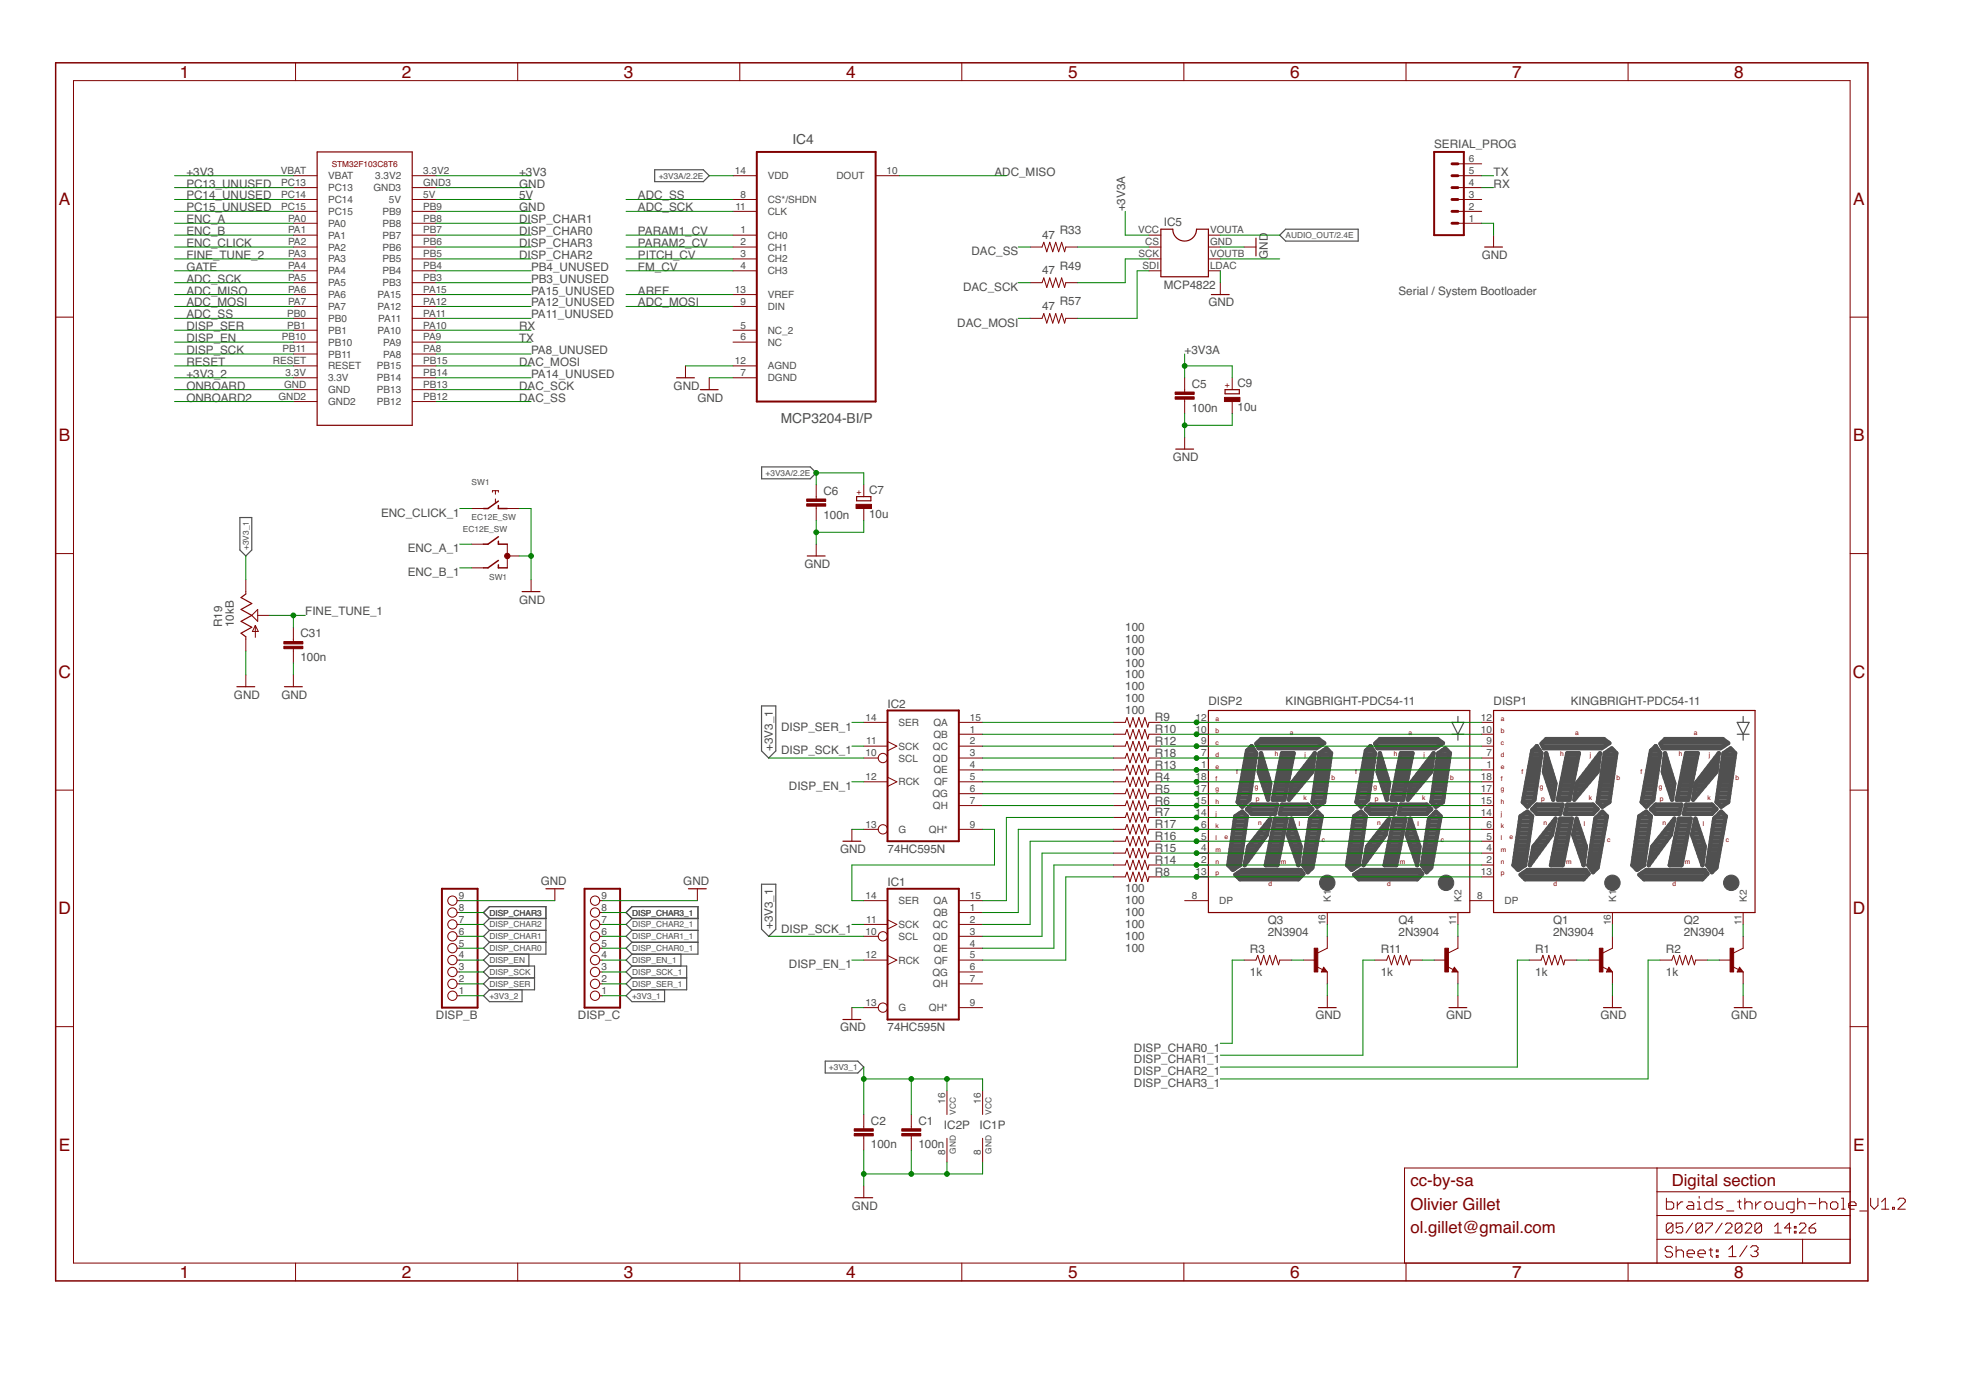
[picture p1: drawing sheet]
<svg xmlns="http://www.w3.org/2000/svg" width="420mm" height="297mm" viewBox="0 0 420 297" stroke-linecap="round" stroke-linejoin="round" font-family="sans-serif">
<defs><g id="words">
<g font-size="3.7" fill="#800000">
<text x="38.4" y="16.6">1</text>
<text x="85.9" y="16.6">2</text>
<text x="133.3" y="16.6">3</text>
<text x="180.8" y="16.6">4</text>
<text x="228.3" y="16.6">5</text>
<text x="275.7" y="16.6">6</text>
<text x="323.2" y="16.6">7</text>
<text x="370.6" y="16.6">8</text>
<text x="12.6" y="43.8">A</text>
<text x="396.1" y="43.8">A</text>
<text x="12.6" y="94.3">B</text>
<text x="396.1" y="94.3">B</text>
<text x="12.5" y="144.9">C</text>
<text x="396" y="144.9">C</text>
<text x="12.5" y="195.4">D</text>
<text x="396" y="195.4">D</text>
<text x="12.6" y="245.9">E</text>
<text x="396.1" y="245.9">E</text>
<text x="38.4" y="273.1">1</text>
<text x="85.9" y="273.1">2</text>
<text x="133.3" y="273.1">3</text>
<text x="180.8" y="273.1">4</text>
<text x="228.3" y="273.1">5</text>
<text x="275.7" y="273.1">6</text>
<text x="323.2" y="273.1">7</text>
<text x="370.6" y="273.1">8</text>
</g>
<g font-size="3.6" fill="#800000">
<text x="301.4" y="253.4">cc-by-sa</text>
<text x="357.3" y="253.4">Digital section</text>
<text x="301.4" y="258.5">Olivier Gillet</text>
<text x="301.4" y="263.6">ol.gillet@gmail.com</text>
</g>
<g font-size="2.9" fill="#505050">
<text x="169.4" y="30.7">IC4</text>
<text x="166.9" y="90.5">MCP3204-BI/P</text>
</g>
<g font-size="2.5" fill="#505050">
<text x="306.5" y="31.7">SERIAL_PROG</text>
<text x="39.8" y="37.6">+3V3</text>
<text x="39.8" y="40.1">PC13_UNUSED</text>
<text x="110.9" y="40.1">GND</text>
<text x="110.9" y="37.6">+3V3</text>
<text x="212.5" y="37.6">ADC_MISO</text>
<text x="319.2" y="40.1">RX</text>
<text x="319.2" y="37.6">TX</text>
<text x="39.8" y="47.7">ENC_A</text>
<text x="39.8" y="42.6">PC14_UNUSED</text>
<text x="39.8" y="45.2">PC15_UNUSED</text>
<text x="110.9" y="45.2">GND</text>
<text x="110.9" y="47.7">DISP_CHAR1</text>
<text x="110.9" y="42.6">5V</text>
<text x="136.3" y="42.6">ADC_SS</text>
<text x="136.3" y="45.2">ADC_SCK</text>
<text x="240.5" y="45.2" transform="rotate(-90 240.5 45.2)">+3V3A</text>
<text x="39.8" y="52.8">ENC_CLICK</text>
<text x="39.8" y="50.3">ENC_B</text>
<text x="110.9" y="52.8">DISP_CHAR3</text>
<text x="110.9" y="50.3">DISP_CHAR0</text>
<text x="136.3" y="50.3">PARAM1_CV</text>
<text x="136.3" y="52.8">PARAM2_CV</text>
<text x="222.7" y="51">47</text>
<text x="226.5" y="50">R33</text>
<text x="248.7" y="48.3">IC5</text>
<text x="39.8" y="57.9">GATE</text>
<text x="39.8" y="55.3">FINE_TUNE_2</text>
<text x="110.9" y="55.3">DISP_CHAR2</text>
<text x="113.5" y="57.9">PB4_UNUSED</text>
<text x="136.3" y="57.9">FM_CV</text>
<text x="136.3" y="55.3">PITCH_CV</text>
<text x="207.6" y="54.6">DAC_SS</text>
<text x="222.7" y="58.6">47</text>
<text x="226.5" y="57.6">R49</text>
<text x="270.9" y="55.3" transform="rotate(-90 270.9 55.3)">GND</text>
<text x="316.7" y="55.3">GND</text>
<text x="39.8" y="60.4">ADC_SCK</text>
<text x="39.8" y="62.9">ADC_MISO</text>
<text x="39.8" y="65.5">ADC_MOSI</text>
<text x="113.5" y="60.4">PB3_UNUSED</text>
<text x="113.5" y="62.9">PA15_UNUSED</text>
<text x="113.5" y="65.5">PA12_UNUSED</text>
<text x="136.3" y="65.5">ADC_MOSI</text>
<text x="136.3" y="62.9">AREF</text>
<text x="205.8" y="62.2">DAC_SCK</text>
<text x="226.5" y="65.3">R57</text>
<text x="248.7" y="61.7">MCP4822</text>
<text x="258.2" y="65.5">GND</text>
<text x="298.9" y="62.9">Serial / System Bootloader</text>
<text x="39.8" y="68">ADC_SS</text>
<text x="39.8" y="70.6">DISP_SER</text>
<text x="110.9" y="70.6">RX</text>
<text x="113.5" y="68">PA11_UNUSED</text>
<text x="204.6" y="69.8">DAC_MOSI</text>
<text x="222.7" y="66.3">47</text>
<text x="39.8" y="75.6">DISP_SCK</text>
<text x="39.8" y="73.1">DISP_EN</text>
<text x="110.9" y="73.1">TX</text>
<text x="113.5" y="75.6">PA8_UNUSED</text>
<text x="253.2" y="75.6">+3V3A</text>
<text x="39.8" y="78.2">RESET</text>
<text x="39.8" y="83.3">ONBOARD</text>
<text x="39.8" y="80.7">+3V3_2</text>
<text x="110.9" y="78.2">DAC_MOSI</text>
<text x="110.9" y="83.3">DAC_SCK</text>
<text x="113.5" y="80.7">PA14_UNUSED</text>
<text x="144" y="83.3">GND</text>
<text x="254.7" y="82.9">C5</text>
<text x="264.5" y="82.8">C9</text>
<text x="39.8" y="85.8">ONBOARD2</text>
<text x="110.9" y="85.8">DAC_SS</text>
<text x="149" y="85.8">GND</text>
<text x="254.7" y="88">100n</text>
<text x="264.5" y="87.9">10u</text>
<text x="250.6" y="98.5">GND</text>
<text x="176" y="105.7">C6</text>
<text x="185.7" y="105.6">C7</text>
<text x="81.4" y="110.4">ENC_CLICK_1</text>
<text x="176" y="110.8">100n</text>
<text x="185.7" y="110.7">10u</text>
<text x="87.1" y="118.1">ENC_A_1</text>
<text x="87.1" y="123.1">ENC_B_1</text>
<text x="171.9" y="121.4">GND</text>
<text x="65.2" y="131.5">FINE_TUNE_1</text>
<text x="110.9" y="129">GND</text>
<text x="47.5" y="134.1" transform="rotate(-90 47.5 134.1)">R19</text>
<text x="50" y="134.1" transform="rotate(-90 50 134.1)">10kB</text>
<text x="64.2" y="136.2">C31</text>
<text x="240.5" y="137.4">100</text>
<text x="240.5" y="134.8">100</text>
<text x="64.2" y="141.3">100n</text>
<text x="240.5" y="139.9">100</text>
<text x="240.5" y="142.4">100</text>
<text x="50" y="149.3">GND</text>
<text x="60.2" y="149.3">GND</text>
<text x="240.5" y="147.5">100</text>
<text x="240.5" y="145">100</text>
<text x="189.7" y="151.2">IC2</text>
<text x="240.5" y="152.6">100</text>
<text x="240.5" y="150.1">100</text>
<text x="246.8" y="154.1">R9</text>
<text x="258.2" y="150.6">DISP2</text>
<text x="274.8" y="150.6">KINGBRIGHT-PDC54-11</text>
<text x="319.2" y="150.6">DISP1</text>
<text x="335.7" y="150.6">KINGBRIGHT-PDC54-11</text>
<text x="165.2" y="160.5" transform="rotate(-90 165.2 160.5)">+3V3_1</text>
<text x="166.9" y="156.2">DISP_SER_1</text>
<text x="166.9" y="161.2">DISP_SCK_1</text>
<text x="246.8" y="156.7">R10</text>
<text x="246.8" y="159.2">R12</text>
<text x="246.8" y="161.8">R18</text>
<text x="246.8" y="164.3">R13</text>
<text x="246.8" y="166.8">R4</text>
<text x="168.6" y="168.8">DISP_EN_1</text>
<text x="246.8" y="169.4">R5</text>
<text x="246.8" y="171.9">R6</text>
<text x="246.8" y="174.5">R7</text>
<text x="246.8" y="177">R17</text>
<text x="246.8" y="179.5">R16</text>
<text x="179.5" y="182.3">GND</text>
<text x="189.7" y="182.3">74HC595N</text>
<text x="246.8" y="182.1">R15</text>
<text x="246.8" y="184.6">R14</text>
<text x="115.6" y="189.2">GND</text>
<text x="146" y="189.2">GND</text>
<text x="189.7" y="189.3">IC1</text>
<text x="240.5" y="190.7">100</text>
<text x="246.8" y="187.2">R8</text>
<text x="240.5" y="195.8">100</text>
<text x="240.5" y="193.2">100</text>
<text x="270.9" y="197.5">Q3</text>
<text x="298.9" y="197.5">Q4</text>
<text x="331.9" y="197.5">Q1</text>
<text x="359.8" y="197.5">Q2</text>
<text x="165.2" y="198.6" transform="rotate(-90 165.2 198.6)">+3V3_1</text>
<text x="166.9" y="199.3">DISP_SCK_1</text>
<text x="240.5" y="203.4">100</text>
<text x="240.5" y="200.8">100</text>
<text x="240.5" y="198.3">100</text>
<text x="267.1" y="203.7">R3</text>
<text x="270.9" y="200.1">2N3904</text>
<text x="295.1" y="203.7">R11</text>
<text x="298.9" y="200.1">2N3904</text>
<text x="328.1" y="203.7">R1</text>
<text x="331.9" y="200.1">2N3904</text>
<text x="356" y="203.7">R2</text>
<text x="359.8" y="200.1">2N3904</text>
<text x="168.6" y="206.9">DISP_EN_1</text>
<text x="267.1" y="208.5">1k</text>
<text x="295.1" y="208.5">1k</text>
<text x="328.1" y="208.5">1k</text>
<text x="356" y="208.5">1k</text>
<text x="93.2" y="217.7">DISP_B</text>
<text x="123.5" y="217.7">DISP_C</text>
<text x="179.5" y="220.4">GND</text>
<text x="189.7" y="220.4">74HC595N</text>
<text x="281.1" y="217.9">GND</text>
<text x="309" y="217.9">GND</text>
<text x="342.1" y="217.9">GND</text>
<text x="370" y="217.9">GND</text>
<text x="242.3" y="224.7">DISP_CHAR0_1</text>
<text x="242.3" y="227.3">DISP_CHAR1_1</text>
<text x="242.3" y="229.8">DISP_CHAR2_1</text>
<text x="242.3" y="232.3">DISP_CHAR3_1</text>
<text x="186.1" y="245.4">100n</text>
<text x="186.1" y="240.3">C2</text>
<text x="196.3" y="245.4">100n</text>
<text x="196.3" y="240.3">C1</text>
<text x="201.7" y="241.4">IC2P</text>
<text x="209.4" y="241.4">IC1P</text>
<text x="182.1" y="258.5">GND</text>
</g>
<g font-size="2.1" fill="#505050">
<text x="313.9" y="34.7">6</text>
<text x="60" y="37.2">VBAT</text>
<text x="60.1" y="39.7">PC13</text>
<text x="70.1" y="38.3">VBAT</text>
<text x="70.1" y="40.9">PC13</text>
<text x="79.8" y="40.9">GND3</text>
<text x="80.2" y="38.3">3.3V2</text>
<text x="90.4" y="39.7">GND3</text>
<text x="90.4" y="37.2">3.3V2</text>
<text x="157" y="37.2">14</text>
<text x="164.1" y="38.3">VDD</text>
<text x="178.7" y="38.3">DOUT</text>
<text x="189.5" y="37.2">10</text>
<text x="313.9" y="39.7">4</text>
<text x="313.9" y="37.2">5</text>
<text x="60.1" y="42.3">PC14</text>
<text x="60.1" y="44.8">PC15</text>
<text x="61.6" y="47.4">PA0</text>
<text x="70.1" y="43.4">PC14</text>
<text x="70.1" y="45.9">PC15</text>
<text x="81.7" y="45.9">PB9</text>
<text x="83.1" y="43.4">5V</text>
<text x="90.4" y="42.3">5V</text>
<text x="90.4" y="44.8">PB9</text>
<text x="90.4" y="47.4">PB8</text>
<text x="157.2" y="44.8">11</text>
<text x="158.2" y="42.3">8</text>
<text x="164.1" y="43.4">CS*/SHDN</text>
<text x="164.1" y="45.9">CLK</text>
<text x="313.9" y="47.4">1</text>
<text x="313.9" y="44.8">2</text>
<text x="313.9" y="42.3">3</text>
<text x="61.6" y="49.9">PA1</text>
<text x="61.6" y="52.4">PA2</text>
<text x="70.1" y="48.5">PA0</text>
<text x="70.1" y="51">PA1</text>
<text x="70.1" y="53.6">PA2</text>
<text x="81.7" y="48.5">PB8</text>
<text x="81.7" y="51">PB7</text>
<text x="81.7" y="53.6">PB6</text>
<text x="90.4" y="49.9">PB7</text>
<text x="90.4" y="52.4">PB6</text>
<text x="158.2" y="49.9">1</text>
<text x="158.2" y="52.4">2</text>
<text x="164.1" y="51">CH0</text>
<text x="164.1" y="53.6">CH1</text>
<text x="243.2" y="49.9">VCC</text>
<text x="244.8" y="52.4">CS</text>
<text x="258.6" y="52.4">GND</text>
<text x="258.6" y="49.9">VOUTA</text>
<text x="61.6" y="55">PA3</text>
<text x="61.6" y="57.5">PA4</text>
<text x="70.1" y="56.1">PA3</text>
<text x="70.1" y="58.6">PA4</text>
<text x="81.7" y="58.6">PB4</text>
<text x="81.7" y="56.1">PB5</text>
<text x="90.4" y="57.5">PB4</text>
<text x="90.4" y="55">PB5</text>
<text x="158.2" y="55">3</text>
<text x="158.2" y="57.5">4</text>
<text x="164.1" y="56.1">CH2</text>
<text x="164.1" y="58.6">CH3</text>
<text x="243.3" y="55">SCK</text>
<text x="244.2" y="57.5">SDI</text>
<text x="258.6" y="57.5">LDAC</text>
<text x="258.6" y="55">VOUTB</text>
<text x="61.6" y="60.1">PA5</text>
<text x="61.6" y="62.6">PA6</text>
<text x="61.6" y="65.1">PA7</text>
<text x="70.1" y="61.2">PA5</text>
<text x="70.1" y="63.7">PA6</text>
<text x="80.7" y="63.7">PA15</text>
<text x="81.7" y="61.2">PB3</text>
<text x="90.4" y="60.1">PB3</text>
<text x="90.4" y="62.6">PA15</text>
<text x="90.4" y="65.1">PA12</text>
<text x="157" y="62.6">13</text>
<text x="158.2" y="65.1">9</text>
<text x="164.1" y="63.7">VREF</text>
<text x="61.4" y="67.7">PB0</text>
<text x="61.4" y="70.2">PB1</text>
<text x="70.1" y="66.3">PA7</text>
<text x="70.1" y="68.8">PB0</text>
<text x="70.1" y="71.3">PB1</text>
<text x="80.7" y="66.3">PA12</text>
<text x="80.7" y="71.3">PA10</text>
<text x="80.8" y="68.8">PA11</text>
<text x="90.4" y="67.7">PA11</text>
<text x="90.4" y="70.2">PA10</text>
<text x="158.2" y="70.2">5</text>
<text x="164.1" y="66.3">DIN</text>
<text x="164.1" y="71.3">NC_2</text>
<text x="58.3" y="77.8">RESET</text>
<text x="60.2" y="72.8">PB10</text>
<text x="60.4" y="75.3">PB11</text>
<text x="70.1" y="73.9">PB10</text>
<text x="70.1" y="76.4">PB11</text>
<text x="81.9" y="73.9">PA9</text>
<text x="81.9" y="76.4">PA8</text>
<text x="90.4" y="72.8">PA9</text>
<text x="90.4" y="75.3">PA8</text>
<text x="90.4" y="77.8">PB15</text>
<text x="157" y="77.8">12</text>
<text x="158.2" y="72.8">6</text>
<text x="164.1" y="73.9">NC</text>
<text x="60.7" y="82.9">GND</text>
<text x="61" y="80.4">3.3V</text>
<text x="70.1" y="78.9">RESET</text>
<text x="70.1" y="81.5">3.3V</text>
<text x="80.5" y="78.9">PB15</text>
<text x="80.5" y="81.5">PB14</text>
<text x="90.4" y="80.4">PB14</text>
<text x="90.4" y="82.9">PB13</text>
<text x="158.2" y="80.4">7</text>
<text x="164.1" y="78.9">AGND</text>
<text x="164.1" y="81.5">DGND</text>
<text x="59.5" y="85.4">GND2</text>
<text x="70.1" y="84">GND</text>
<text x="70.1" y="86.6">GND2</text>
<text x="80.5" y="84">PB13</text>
<text x="80.5" y="86.6">PB12</text>
<text x="90.4" y="85.4">PB12</text>
<text x="185" y="154">14</text>
<text x="192" y="155.1">SER</text>
<text x="199.5" y="155.1">QA</text>
<text x="207.3" y="154">15</text>
<text x="255.5" y="154">12</text>
<text x="316.5" y="154">12</text>
<text x="185" y="161.6">10</text>
<text x="185.1" y="159.1">11</text>
<text x="192" y="160.2">SCK</text>
<text x="199.4" y="160.2">QC</text>
<text x="199.5" y="157.7">QB</text>
<text x="207.3" y="156.6">1</text>
<text x="207.3" y="159.1">2</text>
<text x="207.3" y="161.6">3</text>
<text x="255.5" y="156.6">10</text>
<text x="256.7" y="159.1">9</text>
<text x="256.7" y="161.6">7</text>
<text x="316.5" y="156.6">10</text>
<text x="317.7" y="159.1">9</text>
<text x="317.7" y="161.6">7</text>
<text x="185" y="166.7">12</text>
<text x="192" y="162.8">SCL</text>
<text x="192" y="167.8">RCK</text>
<text x="199.4" y="162.8">QD</text>
<text x="199.5" y="165.3">QE</text>
<text x="199.6" y="167.8">QF</text>
<text x="207.3" y="164.2">4</text>
<text x="207.3" y="166.7">5</text>
<text x="255.5" y="166.7">18</text>
<text x="256.7" y="164.2">1</text>
<text x="316.5" y="166.7">18</text>
<text x="317.7" y="164.2">1</text>
<text x="199.3" y="170.4">QG</text>
<text x="199.4" y="172.9">QH</text>
<text x="207.3" y="169.3">6</text>
<text x="207.3" y="171.8">7</text>
<text x="255.5" y="169.3">17</text>
<text x="255.5" y="171.8">15</text>
<text x="316.5" y="169.3">17</text>
<text x="316.5" y="171.8">15</text>
<text x="185" y="176.9">13</text>
<text x="192" y="178">G</text>
<text x="198.5" y="178">QH*</text>
<text x="207.3" y="176.9">9</text>
<text x="255.5" y="174.3">14</text>
<text x="256.7" y="176.9">6</text>
<text x="256.7" y="179.4">5</text>
<text x="316.5" y="174.3">14</text>
<text x="317.7" y="176.9">6</text>
<text x="317.7" y="179.4">5</text>
<text x="256.7" y="182">4</text>
<text x="256.7" y="184.5">2</text>
<text x="317.7" y="182">4</text>
<text x="317.7" y="184.5">2</text>
<text x="255.5" y="187">13</text>
<text x="316.5" y="187">13</text>
<text x="98" y="197.2">7</text>
<text x="98" y="194.6">8</text>
<text x="98" y="192.1">9</text>
<text x="128.5" y="197.2">7</text>
<text x="128.5" y="194.6">8</text>
<text x="128.5" y="192.1">9</text>
<text x="185" y="192.1">14</text>
<text x="185.1" y="197.2">11</text>
<text x="192" y="193.2">SER</text>
<text x="199.5" y="195.8">QB</text>
<text x="199.5" y="193.2">QA</text>
<text x="207.3" y="194.6">1</text>
<text x="207.3" y="197.2">2</text>
<text x="207.3" y="192.1">15</text>
<text x="254.7" y="192.1">8</text>
<text x="260.6" y="193.2">DP</text>
<text x="283.3" y="197.7" transform="rotate(-90 283.3 197.7)">16</text>
<text x="284.4" y="192.7" transform="rotate(-90 284.4 192.7)">K1</text>
<text x="311.2" y="197.6" transform="rotate(-90 311.2 197.6)">11</text>
<text x="312.3" y="192.7" transform="rotate(-90 312.3 192.7)">K2</text>
<text x="315.7" y="192.1">8</text>
<text x="321.5" y="193.2">DP</text>
<text x="344.2" y="197.7" transform="rotate(-90 344.2 197.7)">16</text>
<text x="345.4" y="192.7" transform="rotate(-90 345.4 192.7)">K1</text>
<text x="372.2" y="197.6" transform="rotate(-90 372.2 197.6)">11</text>
<text x="373.3" y="192.7" transform="rotate(-90 373.3 192.7)">K2</text>
<text x="98" y="202.3">5</text>
<text x="98" y="199.7">6</text>
<text x="128.5" y="202.3">5</text>
<text x="128.5" y="199.7">6</text>
<text x="185" y="199.7">10</text>
<text x="192" y="200.8">SCL</text>
<text x="192" y="198.3">SCK</text>
<text x="199.4" y="198.3">QC</text>
<text x="199.4" y="200.8">QD</text>
<text x="199.5" y="203.4">QE</text>
<text x="207.3" y="199.7">3</text>
<text x="207.3" y="202.3">4</text>
<text x="98" y="209.9">2</text>
<text x="98" y="207.3">3</text>
<text x="98" y="204.8">4</text>
<text x="128.5" y="209.9">2</text>
<text x="128.5" y="207.3">3</text>
<text x="128.5" y="204.8">4</text>
<text x="185" y="204.8">12</text>
<text x="192" y="205.9">RCK</text>
<text x="199.3" y="208.5">QG</text>
<text x="199.6" y="205.9">QF</text>
<text x="207.3" y="204.8">5</text>
<text x="207.3" y="207.3">6</text>
<text x="207.3" y="209.9">7</text>
<text x="98" y="212.4">1</text>
<text x="128.5" y="212.4">1</text>
<text x="185" y="215">13</text>
<text x="199.4" y="211">QH</text>
<text x="207.3" y="215">9</text>
<text x="192" y="216.1">G</text>
<text x="198.5" y="216.1">QH*</text>
<text x="202" y="235.8" transform="rotate(-90 202 235.8)">16</text>
<text x="209.6" y="235.8" transform="rotate(-90 209.6 235.8)">16</text>
<text x="202" y="246.8" transform="rotate(-90 202 246.8)">8</text>
<text x="209.6" y="246.8" transform="rotate(-90 209.6 246.8)">8</text>
</g>
<g font-size="1.8" fill="#800000">
<text x="70.9" y="35.6">STM32F103C8T6</text>
<text x="262.7" y="82.9" transform="rotate(-90 262.7 82.9)">+</text>
<text x="184" y="105.7" transform="rotate(-90 184 105.7)">+</text>
</g>
<g font-size="1.8" fill="#505050">
<text x="140.8" y="38.2">+3V3A/2.2E</text>
<text x="274.8" y="50.9">AUDIO_OUT/2.4E</text>
<text x="163.6" y="101.7">+3V3A/2.2E</text>
<text x="100.8" y="103.6">SW1</text>
<text x="98.9" y="113.7">EC12E_SW</text>
<text x="100.8" y="111.2">EC12E_SW</text>
<text x="53.2" y="117.5" transform="rotate(-90 53.2 117.5)">+3V3_1</text>
<text x="104.6" y="123.9">SW1</text>
<text x="104.6" y="195.6">DISP_CHAR3</text>
<text x="135.1" y="195.6">DISP_CHAR3_1</text>
<text x="104.6" y="198.2">DISP_CHAR2</text>
<text x="104.6" y="200.7">DISP_CHAR1</text>
<text x="104.6" y="203.3">DISP_CHAR0</text>
<text x="135.1" y="203.3">DISP_CHAR0_1</text>
<text x="135.1" y="200.7">DISP_CHAR1_1</text>
<text x="135.1" y="198.2">DISP_CHAR2_1</text>
<text x="104.6" y="208.3">DISP_SCK</text>
<text x="104.6" y="205.8">DISP_EN</text>
<text x="135.1" y="208.3">DISP_SCK_1</text>
<text x="135.1" y="205.8">DISP_EN_1</text>
<text x="104.6" y="210.9">DISP_SER</text>
<text x="104.6" y="213.4">+3V3_2</text>
<text x="135.1" y="213.4">+3V3_1</text>
<text x="135.1" y="210.9">DISP_SER_1</text>
<text x="177.1" y="228.7">+3V3_1</text>
<text x="204.3" y="238.2" transform="rotate(-90 204.3 238.2)">VCC</text>
<text x="211.9" y="238.2" transform="rotate(-90 211.9 238.2)">VCC</text>
<text x="204.3" y="246.6" transform="rotate(-90 204.3 246.6)">GND</text>
<text x="211.9" y="246.6" transform="rotate(-90 211.9 246.6)">GND</text>
</g>
<g font-size="1.4" fill="#800000">
<text x="259.8" y="154.1">a</text>
<text x="320.7" y="154.1">a</text>
<text x="259.8" y="156.7">b</text>
<text x="259.8" y="159.2">c</text>
<text x="259.8" y="161.7">d</text>
<text x="272.5" y="161.5">h</text>
<text x="275.6" y="157.2">a</text>
<text x="278.8" y="161.7">j</text>
<text x="297.9" y="161.5">h</text>
<text x="301" y="157.2">a</text>
<text x="304.2" y="161.7">j</text>
<text x="320.7" y="156.7">b</text>
<text x="320.7" y="159.2">c</text>
<text x="320.7" y="161.7">d</text>
<text x="333.4" y="161.5">h</text>
<text x="336.6" y="157.2">a</text>
<text x="339.8" y="161.7">j</text>
<text x="358.8" y="161.5">h</text>
<text x="362" y="157.2">a</text>
<text x="365.2" y="161.7">j</text>
<text x="259.8" y="164.3">e</text>
<text x="259.8" y="166.8">f</text>
<text x="264.2" y="165.4">f</text>
<text x="284.5" y="166.7">b</text>
<text x="289.6" y="165.4">f</text>
<text x="309.9" y="166.7">b</text>
<text x="320.7" y="164.3">e</text>
<text x="320.7" y="166.8">f</text>
<text x="325.2" y="165.4">f</text>
<text x="345.5" y="166.7">b</text>
<text x="350.6" y="165.4">f</text>
<text x="370.9" y="166.7">b</text>
<text x="259.8" y="169.1">g</text>
<text x="259.8" y="171.9">h</text>
<text x="268.2" y="168.6">g</text>
<text x="268.4" y="171.1">p</text>
<text x="278.6" y="170.9">k</text>
<text x="293.6" y="168.6">g</text>
<text x="293.8" y="171.1">p</text>
<text x="304" y="170.9">k</text>
<text x="320.7" y="169.1">g</text>
<text x="320.7" y="171.9">h</text>
<text x="329.1" y="168.6">g</text>
<text x="329.4" y="171.1">p</text>
<text x="339.5" y="170.9">k</text>
<text x="354.5" y="168.6">g</text>
<text x="354.8" y="171.1">p</text>
<text x="364.9" y="170.9">k</text>
<text x="259.8" y="177">k</text>
<text x="259.8" y="174.4">j</text>
<text x="259.8" y="179.5">l</text>
<text x="261.7" y="179.3">e</text>
<text x="268.9" y="176.2">n</text>
<text x="277.6" y="176.5">l</text>
<text x="282.5" y="179.9">c</text>
<text x="294.3" y="176.2">n</text>
<text x="302.9" y="176.5">l</text>
<text x="307.9" y="179.9">c</text>
<text x="320.7" y="177">k</text>
<text x="320.7" y="174.4">j</text>
<text x="320.7" y="179.5">l</text>
<text x="322.6" y="179.3">e</text>
<text x="329.9" y="176.2">n</text>
<text x="338.5" y="176.5">l</text>
<text x="343.5" y="179.9">c</text>
<text x="355.3" y="176.2">n</text>
<text x="363.9" y="176.5">l</text>
<text x="368.9" y="179.9">c</text>
<text x="259.8" y="182.1">m</text>
<text x="259.8" y="184.6">n</text>
<text x="273.7" y="184.6">m</text>
<text x="299.1" y="184.6">m</text>
<text x="320.7" y="182.1">m</text>
<text x="320.7" y="184.6">n</text>
<text x="334.7" y="184.6">m</text>
<text x="360.1" y="184.6">m</text>
<text x="259.8" y="186.9">p</text>
<text x="271.1" y="189.4">d</text>
<text x="296.5" y="189.4">d</text>
<text x="320.7" y="186.9">p</text>
<text x="332" y="189.4">d</text>
<text x="357.4" y="189.4">d</text>
</g>
</g></defs>
<g fill="#505050" stroke="#505050" stroke-width=".21">
<circle cx="283.7" cy="188.7" r="1.65"/>
<circle cx="309" cy="188.7" r="1.65"/>
<circle cx="344.6" cy="188.7" r="1.65"/>
<circle cx="370" cy="188.7" r="1.65"/>
</g>
<g fill="none" stroke="#505050" stroke-width=".25">
<path d="M139.9 36.3h10.4l1.3 1.2-1.3 1.3h-10.4zM273.5 50.2l1.3-1.2h15.5v2.5h-15.5zM162.8 99.8h10.4l1.2 1.2-1.2 1.3h-10.4zM51.3 110.6h2.5v6.9l-1.3 1.3-1.2-1.3zM162.8 150.9h3v9.6l-1.5 1.5-1.5-1.5zM310.3 154.4h2.5l-1.2 2.5zM310.3 156.9h2.5M311.6 153.1v1.3M311.6 156.9v1.3M371.3 154.4h2.5l-1.3 2.5zM371.3 156.9h2.5M372.5 153.1v1.3"/>
<path d="M372.5 156.9v1.3M104.6 196.3l-1.3-1.3 1.3-1.3h12.1v10.2h-12.1M104.6 196.3l-1.3 1.2 1.3 1.3M104.6 196.3h12.1M104.6 198.8h12.1M104.6 198.8l-1.3 1.3 1.3 1.3M135.1 196.3l-1.3-1.3 1.3-1.3h14.1v10.2h-14.1M135.1 196.3h14.1M135.1 198.8h14.1M135.1 198.8l-1.3 1.3 1.3 1.3M135.1 196.3l-1.3 1.2 1.3 1.3M162.8 189h3v9.6l-1.5 1.5-1.5-1.5z"/>
<path d="M104.6 206.4l-1.3 1.3 1.3 1.3M104.6 206.4h9.6v5.1h-9.6M104.6 209h9.6M104.6 203.9l-1.3 1.3 1.3 1.2M104.6 209l-1.3 1.2 1.3 1.3M104.6 201.4h12.1M104.6 201.4l-1.3 1.2 1.3 1.3M104.6 211.5l-1.3 1.3 1.3 1.3h7v-2.6M113 203.9v2.5M135.1 206.4h11.6v5.1h-11.6M135.1 209h11.6M135.1 201.4h14.1"/>
<path d="M135.1 211.5l-1.3 1.3 1.3 1.3h6.9v-2.6M135.1 209l-1.3 1.2 1.3 1.3M135.1 206.4l-1.3 1.3 1.3 1.3M135.1 203.9l-1.3 1.3 1.3 1.2M135.1 201.4l-1.3 1.2 1.3 1.3M145.5 203.9v2.5M176.4 226.8h6.9l1.3 1.2-1.3 1.3h-6.9z"/>
</g>
<g fill="none" stroke="#505050" stroke-width=".89">
<path d="M267.4 159.5h.1M268.5 158.9l1-1h12.3l1.2 .9-1.7 1.1h-12.3zM268.8 159.5h13.2M268.8 158.6h14M292.8 159.5h.1M293.9 158.9l1-1h12.3l1.2 .9-1.7 1.1h-12.3zM294.2 159.5h13.2M294.2 158.6h13.9M328.4 159.5h.1M329.7 159.5h13.3M329.7 158.6h14M330.4 157.9h12.4l1.2 .9-1.7 1.1h-12.4l-.5-1z"/>
<path d="M353.8 159.5h.1M355.1 159.5h13.3M355.1 158.6h14M355.8 157.9h12.4l1.2 .9-1.7 1.1h-12.4l-.5-1zM263.2 179.8h2.5M263.4 178.9h2.5M263.5 178.1h2.5M263.6 177.2h2.5M263.7 176.4h2.5M263.8 175.5h2.5M263.9 174.7h2.5M264 174.4l1.5-1 1 1-1.5 10.5-1.5 1-1-1z"/>
<path d="M264.5 171.3h2.1M264.7 170.5h2.4M264.8 169.6h2.4M264.9 173.8h1M265 168.8h2.3M265.1 167.9h2.3M265.2 172.1h.5M265.3 167.1h2.3M265.4 166.2h2.3M265.6 165.4h2.2M265.7 164.5h2.2M265.9 163.7h2.2"/>
<path d="M266 162.9h2.2M266.2 162h2.1M266.4 161.2h2.1M266.5 160.4l1-1 1 1.5-1.5 10-1.5 1.5-1-1zM266.5 172.9l1-1h5.5l-.5 2h-5zM266.6 173h6.1M266.6 160.3h1.5M267.3 172.1h5.6M267.4 173.8h5.1M267.7 179.8h2M268.3 178.9h2.1M269 178.1h1.8"/>
<path d="M269 164.5h1.6M269.1 165.4h1.8M269.1 163.7h1.2M269.2 162.9h.9M269.3 162h.5M269.4 166.2h1.7M269.5 161.2h.1M269.5 160.9l2 6.5-.5 3.5-2-6zM269.7 177.2h1.3M269.7 167.1h1.7M270 167.9h1.4M270.3 168.8h1"/>
<path d="M270.3 176.4h.9M270.6 169.6h.6M270.8 170.5h.3M271 175.5h.4M271.5 174.9l-.8 3.5-4.7 6.5 .7-4zM271.5 179.8h2.5M271.7 178.9h2.5M271.9 178.1h2.5M272 177.2h2.5M272.1 170.5h2.5M272.2 176.4h2.5M272.2 169.6h2.5"/>
<path d="M272.4 175.5h2.5M272.4 168.8h2.5M272.5 174.9h2.5l-2 10h-2.5zM272.6 167.9h2.5M272.8 167.1h2.5M272.9 166.2h2.5M273.1 165.4h2.5M273.3 164.5h2.5M273.4 163.7h2.5M273.5 173.8h6.1M273.6 162.9h2.5M273.7 173h6.7"/>
<path d="M273.8 162h2.5M273.9 172.1h5.8M273.9 161.2h2.5M274 171.9h5.5l1 1-1 1h-6zM274 160.9h2.5l-2 10h-2.5zM275.3 178.1h1.7M275.4 178.9h1.9M275.5 177.2h1.3M275.5 170.5h.4M275.7 169.6h.9M275.7 176.4h.8M275.7 179.8h1.9"/>
<path d="M275.8 168.8h1.5M275.8 175.5h.4M275.9 167.9h2.1M276 174.9l2 6-.5 4-2.3-6.5zM276.2 167.1h2.5M276.9 166.2h2.5M277.6 165.4h2.5M278.2 164.5h2.3M278.8 163.7h1.8M279.3 179.8h2.2M279.4 178.9h2.3M279.5 162.9h1.3"/>
<path d="M279.5 178.1h2.3M279.6 177.2h2.4M279.8 176.4h2.3M279.9 175.5h2.4M280.2 162h.7M280.2 174.7h2.2M280.5 171.3h2.5M280.6 170.5h2.5M280.7 169.6h2.6M280.8 161.2h.2M280.9 168.8h2.5M281 167.9h2.5"/>
<path d="M281 160.9l-.5 4-5 6 .5-3.5zM281.1 173.8h.8M281.1 167.1h2.5M281.2 172.1h.7M281.2 166.2h2.5M281.3 165.4h2.5M281.5 164.5h2.5M281.5 173.4l1 1-2 11-1 1-1-1.5 1.5-10zM281.6 163.7h2.5M281.7 162.9h2.5M281.8 162h2.5M282 161.2h2.5"/>
<path d="M282 160.9l1.5-1 1 1-1.5 10.5-1.5 1-1-1zM282.9 160.3h1M288.6 179.8h2.5M288.7 178.9h2.5M288.9 178.1h2.5M289 177.2h2.5M289.1 176.4h2.5M289.2 175.5h2.5M289.3 174.7h2.5M289.4 174.4l1.5-1 1 1-1.5 10.5-1.5 1-1-1zM289.9 171.3h2.1M290.1 170.5h2.4"/>
<path d="M290.2 169.6h2.4M290.2 173.8h1.1M290.4 168.8h2.3M290.5 167.9h2.3M290.6 172.1h.5M290.7 167.1h2.3M290.8 166.2h2.3M291 165.4h2.2M291.1 164.5h2.2M291.3 163.7h2.2M291.4 162.9h2.2M291.6 162h2.1"/>
<path d="M291.8 161.2h2.1M291.9 160.4l1-1 1 1.5-1.5 10-1.5 1.5-1-1zM292 173h6.1M292 160.3h1.5M292.7 172.1h5.6M292.8 173.8h5.1M292.9 171.9h5.5l-.5 2h-5l-1-1zM293.1 179.8h2M293.7 178.9h2.1M294.4 178.1h1.8M294.4 164.5h1.6M294.5 165.4h1.8"/>
<path d="M294.5 163.7h1.2M294.6 162.9h.9M294.7 162h.5M294.8 166.2h1.7M294.9 161.2h.1M294.9 160.9l2 6.5-.5 3.5-2-6zM295.1 177.2h1.3M295.1 167.1h1.7M295.4 167.9h1.4M295.7 168.8h1M295.7 176.4h.9M296 169.6h.6"/>
<path d="M296.2 170.5h.3M296.4 175.5h.4M296.9 174.9l-.8 3.5-4.7 6.5 .7-4zM296.9 179.8h2.5M297.1 178.9h2.5M297.2 178.1h2.6M297.4 177.2h2.5M297.5 170.5h2.5M297.6 176.4h2.5M297.6 169.6h2.5M297.8 175.5h2.5M297.8 168.8h2.5"/>
<path d="M297.9 174.9h2.5l-2 10h-2.5zM298 167.9h2.5M298.2 167.1h2.5M298.3 166.2h2.5M298.5 165.4h2.5M298.7 164.5h2.5M298.8 163.7h2.5M298.9 173.8h6M299 162.9h2.5M299.1 173h6.7M299.2 162h2.5M299.3 172.1h5.8"/>
<path d="M299.3 161.2h2.5M299.4 171.9h5.5l1 1-1 1h-6zM299.4 160.9h2.5l-2 10h-2.5zM300.7 178.1h1.7M300.8 178.9h1.9M300.9 177.2h1.3M300.9 170.5h.4M301.1 169.6h.9M301.1 176.4h.8M301.1 179.8h1.9M301.2 168.8h1.5M301.2 175.5h.4"/>
<path d="M301.3 167.9h2.1M301.4 174.9l2 6-.5 4-2.3-6.5zM301.6 167.1h2.5M302.3 166.2h2.5M302.9 165.4h2.6M303.6 164.5h2.3M304.2 163.7h1.8M304.7 179.8h2.2M304.8 178.9h2.3M304.9 162.9h1.2M304.9 178.1h2.3M305 177.2h2.4"/>
<path d="M305.2 176.4h2.3M305.3 175.5h2.4M305.5 162h.7M305.6 174.7h2.2M305.9 171.3h2.5M306 170.5h2.5M306.1 169.6h2.5M306.2 161.2h.1M306.3 168.8h2.5M306.4 167.9h2.5M306.4 160.9l-.5 4-5 6 .5-3.5zM306.5 173.8h.8"/>
<path d="M306.5 167.1h2.5M306.6 172.1h.7M306.6 166.2h2.5M306.7 165.4h2.5M306.9 164.5h2.5M306.9 173.4l1 1-2 11-1 1-1-1.5 1.5-10zM307 163.7h2.5M307.1 162.9h2.5M307.2 162h2.5M307.3 161.2h2.6M307.4 160.9l1.5-1 1 1-1.5 10.5-1.5 1-1-1zM308.3 160.3h1"/>
<path d="M324.2 179.8h2.5M324.3 178.9h2.5M324.4 178.1h2.5M324.5 177.2h2.5M324.7 176.4h2.5M324.8 175.5h2.5M324.9 174.7h2.5M325 174.4l1.4-1 1 1-1.5 10.5-1.5 1-1-1zM325.5 171.3h2.1M325.6 170.5h2.4M325.8 169.6h2.3M325.8 173.8h1.1"/>
<path d="M325.9 168.8h2.4M326.1 167.9h2.3M326.2 172.1h.5M326.2 167.1h2.3M326.4 166.2h2.2M326.5 165.4h2.3M326.7 164.5h2.2M326.9 163.7h2.1M327 162.9h2.1M327.2 162h2.1M327.3 161.2h2.1M327.4 160.4l1-1 1 1.5-1.5 10-1.5 1.5-1-1z"/>
<path d="M327.5 173h6.2M327.6 160.3h1.4M328.2 172.1h5.7M328.4 173.8h5.1M328.4 171.9h5.5l-.5 2h-5l-1-1zM328.6 179.8h2.1M329.3 178.9h2M329.9 178.1h1.9M330 164.5h1.6M330.1 165.4h1.7M330.1 163.7h1.2M330.2 162.9h.8"/>
<path d="M330.3 162h.5M330.4 166.2h1.7M330.4 161.2h.1M330.4 160.9l2 6.5-.5 3.5-2-6zM330.6 177.2h1.3M330.7 167.1h1.6M330.9 167.9h1.5M331.2 168.8h1.1M331.3 176.4h.8M331.5 169.6h.6M331.8 170.5h.2M332 175.5h.3"/>
<path d="M332.4 174.9l-.7 3.5-4.8 6.5 .8-4zM332.5 179.8h2.5M332.6 178.9h2.5M332.8 178.1h2.5M333 177.2h2.5M333 170.5h2.5M333.1 176.4h2.5M333.2 169.6h2.5M333.3 175.5h2.5M333.4 168.8h2.5M333.4 174.9h2.5l-2 10h-2.5zM333.5 167.9h2.5"/>
<path d="M333.7 167.1h2.5M333.9 166.2h2.5M334.1 165.4h2.4M334.2 164.5h2.5M334.4 163.7h2.5M334.5 173.8h6M334.6 162.9h2.5M334.7 173h6.7M334.7 162h2.5M334.9 172.1h5.8M334.9 161.2h2.5M334.9 171.9h5.5l1 1-1 1h-6z"/>
<path d="M334.9 160.9h2.5l-2 10h-2.5zM336.3 178.1h1.7M336.4 178.9h1.9M336.4 177.2h1.3M336.5 170.5h.3M336.6 169.6h.9M336.6 176.4h.8M336.7 179.8h1.9M336.7 168.8h1.5M336.8 175.5h.3M336.9 167.9h2M336.9 174.9l2 6-.5 4-2.2-6.5z"/>
<path d="M337.2 167.1h2.4M337.9 166.2h2.4M338.5 165.4h2.6M339.2 164.5h2.3M339.8 163.7h1.8M340.2 179.8h2.3M340.3 178.9h2.3M340.4 162.9h1.3M340.5 178.1h2.3M340.6 177.2h2.3M340.7 176.4h2.4M340.8 175.5h2.4"/>
<path d="M341.1 162h.7M341.2 174.7h2.2M341.5 171.3h2.5M341.6 170.5h2.5M341.7 169.6h2.5M341.8 161.2h.1M341.8 168.8h2.5M341.9 167.9h2.5M341.9 160.9l-.5 4-5 6 .5-3.5zM342 173.8h.9M342.1 167.1h2.5M342.2 172.1h.6"/>
<path d="M342.2 166.2h2.5M342.3 165.4h2.5M342.4 164.5h2.5M342.4 173.4l1 1-2 11-1 1-1-1.5 1.5-10zM342.5 163.7h2.5M342.7 162.9h2.5M342.8 162h2.5M342.9 161.2h2.5M342.9 160.9l1.5-1 1 1-1.5 10.5-1.5 1-1-1zM343.9 160.3h.9M349.6 179.8h2.5M349.7 178.9h2.5"/>
<path d="M349.8 178.1h2.5M349.9 177.2h2.5M350.1 176.4h2.5M350.2 175.5h2.5M350.3 174.7h2.5M350.3 174.4l1.5-1 1 1-1.5 10.5-1.5 1-1-1zM350.9 171.3h2.1M351 170.5h2.4M351.2 169.6h2.3M351.2 173.8h1.1M351.3 168.8h2.4M351.5 167.9h2.3"/>
<path d="M351.6 172.1h.5M351.6 167.1h2.3M351.8 166.2h2.2M351.9 165.4h2.3M352.1 164.5h2.2M352.2 163.7h2.2M352.4 162.9h2.1M352.6 162h2.1M352.7 161.2h2.1M352.8 172.9l1-1h5.5l-.5 2h-5zM352.8 160.4l1-1 1 1.5-1.5 10-1.5 1.5-1-1zM352.9 173h6.2"/>
<path d="M353 160.3h1.4M353.6 172.1h5.7M353.8 173.8h5.1M354 179.8h2.1M354.7 178.9h2M355.3 178.1h1.9M355.4 164.5h1.6M355.5 165.4h1.7M355.5 163.7h1.2M355.6 162.9h.8M355.7 162h.5M355.8 166.2h1.7"/>
<path d="M355.8 161.2h.1M355.8 160.9l2 6.5-.5 3.5-2-6zM356 177.2h1.3M356.1 167.1h1.6M356.3 167.9h1.5M356.6 168.8h1.1M356.7 176.4h.8M356.9 169.6h.6M357.2 170.5h.2M357.4 175.5h.3M357.8 174.9l-.7 3.5-4.8 6.5 .8-4zM357.9 179.8h2.5"/>
<path d="M358 178.9h2.5M358.2 178.1h2.5M358.4 177.2h2.5M358.4 170.5h2.5M358.5 176.4h2.5M358.6 169.6h2.5M358.7 175.5h2.5M358.8 168.8h2.5M358.8 174.9h2.5l-2 10h-2.5zM358.9 167.9h2.5M359.1 167.1h2.5M359.3 166.2h2.5"/>
<path d="M359.5 165.4h2.4M359.6 164.5h2.5M359.8 163.7h2.5M359.9 173.8h6M360 162.9h2.5M360.1 173h6.7M360.1 162h2.5M360.3 172.1h5.8M360.3 161.2h2.5M360.3 171.9h5.5l1 1-1 1h-6zM360.3 160.9h2.5l-2 10h-2.5zM361.7 178.1h1.7"/>
<path d="M361.8 178.9h1.9M361.8 177.2h1.3M361.9 170.5h.3M362 169.6h.9M362 176.4h.8M362.1 179.8h1.9M362.1 168.8h1.5M362.2 175.5h.3M362.3 167.9h2M362.3 174.9l2 6-.5 4-2.2-6.5zM362.6 167.1h2.4M363.2 166.2h2.5"/>
<path d="M363.9 165.4h2.5M364.6 164.5h2.3M365.2 163.7h1.8M365.6 179.8h2.3M365.7 178.9h2.3M365.8 162.9h1.3M365.9 178.1h2.3M366 177.2h2.3M366.1 176.4h2.4M366.2 175.5h2.4M366.5 162h.7M366.6 174.7h2.2"/>
<path d="M366.9 171.3h2.5M367 170.5h2.5M367.1 169.6h2.5M367.2 161.2h.1M367.2 168.8h2.5M367.3 167.9h2.5M367.3 160.9l-.5 4-5 6 .5-3.5zM367.4 173.8h.9M367.5 167.1h2.5M367.6 172.1h.6M367.6 166.2h2.5M367.7 165.4h2.5"/>
<path d="M367.8 164.5h2.5M367.8 173.4l1 1-2 11-1 1-1-1.5 1.5-10zM367.9 163.7h2.5M368.1 162.9h2.5M368.2 162h2.5M368.3 161.2h2.5M368.3 160.9l1.5-1 1 1-1.5 10.5-1.5 1-1-1zM369.3 160.3h.9M262.5 184.8h2.5M262.6 184h2.5M262.7 183.2h2.5M262.9 182.3h2.5"/>
<path d="M263 181.5h2.5M263.1 180.6h2.5M263.2 185.7h.6M264 186.9l1.5-1h12.5l.6 .9-1.1 1.1h-12.5zM264.5 187.4h13.5M264.6 186.5h13.8M266 184.8h.1M266.2 184h.5M266.3 183.2h1M266.5 182.3h1.4M266.6 181.5h1.9M267 180.6h2.1"/>
<path d="M270.5 184.8h2.5M270.7 184h2.5M270.8 183.2h2.5M271 182.3h2.5M271.2 181.5h2.5M271.4 180.6h2.5M276 180.6h1.9M276.3 181.5h1.6M276.6 182.3h1.2M276.9 183.2h.8M277.2 184h.4M277.5 184.8h.1"/>
<path d="M278.5 184.8h2.1M278.6 184h2.2M278.7 183.2h2.2M278.9 182.3h2.2M279 185.7h1.2M279 181.5h2.2M279.1 180.6h2.3M287.9 184.8h2.5M288 184h2.5M288.1 183.2h2.5M288.3 182.3h2.5M288.4 181.5h2.5"/>
<path d="M288.5 180.6h2.5M288.6 185.7h.6M289.4 186.9l1.5-1h12.5l.6 .9-1.1 1.1h-12.5zM289.8 187.4h13.6M290 186.5h13.8M291.4 184.8h.1M291.5 184h.6M291.7 183.2h1M291.9 182.3h1.4M292 181.5h1.9M292.4 180.6h2.1M295.9 184.8h2.5"/>
<path d="M296.1 184h2.5M296.2 183.2h2.5M296.4 182.3h2.5M296.6 181.5h2.5M296.7 180.6h2.6M301.4 180.6h1.9M301.7 181.5h1.6M302 182.3h1.2M302.3 183.2h.8M302.6 184h.4M302.9 184.8h.1M303.9 184.8h2.1"/>
<path d="M304 184h2.1M304.1 183.2h2.2M304.3 182.3h2.2M304.4 185.7h1.2M304.4 181.5h2.2M304.5 180.6h2.2M323.4 184.8h2.5M323.6 184h2.5M323.7 183.2h2.5M323.8 182.3h2.5M323.9 181.5h2.5M324.1 180.6h2.5"/>
<path d="M324.2 185.7h.6M325 186.9l1.4-1h12.5l.6 .9-1.1 1.1h-12.5zM325.4 187.4h13.5M325.5 186.5h13.9M327 184.8h.1M327.1 184h.5M327.3 183.2h.9M327.4 182.3h1.4M327.6 181.5h1.9M327.9 180.6h2.2M331.4 184.8h2.5M331.6 184h2.5"/>
<path d="M331.8 183.2h2.5M332 182.3h2.5M332.1 181.5h2.5M332.3 180.6h2.5M337 180.6h1.8M337.2 181.5h1.7M337.5 182.3h1.3M337.8 183.2h.9M338.1 184h.5M338.4 184.8h.1M339.4 184.8h2.1M339.6 184h2.1"/>
<path d="M339.7 183.2h2.1M339.8 182.3h2.2M340 185.7h1.2M340 181.5h2.2M340.1 180.6h2.2M348.8 184.8h2.5M349 184h2.5M349.1 183.2h2.5M349.2 182.3h2.5M349.3 181.5h2.5M349.5 180.6h2.5M349.6 185.7h.6"/>
<path d="M350.3 186.9l1.5-1h12.5l.6 .9-1.1 1.1h-12.5zM350.8 187.4h13.5M350.9 186.5h13.9M352.4 184.8h.1M352.5 184h.5M352.7 183.2h.9M352.8 182.3h1.4M353 181.5h1.9M353.3 180.6h2.2M356.8 184.8h2.5M357 184h2.5M357.2 183.2h2.5"/>
<path d="M357.4 182.3h2.5M357.5 181.5h2.5M357.7 180.6h2.5M362.4 180.6h1.8M362.6 181.5h1.7M362.9 182.3h1.3M363.2 183.2h.9M363.5 184h.5M363.8 184.8h.1M364.8 184.8h2.1M365 184h2.1M365.1 183.2h2.1"/>
<path d="M365.2 182.3h2.2M365.4 185.7h1.2M365.4 181.5h2.2M365.5 180.6h2.2"/>
</g>
<g fill="none" stroke="#800000" stroke-width=".25">
<path d="M67.8 32.5h20.3v58.4h-20.3zM248.1 49h2.5a2.54 2.54 0 0 0 2.6 2.5 2.54 2.54 0 0 0 2.5-2.5h2.6v10.1h-10.2zM268.4 50.9v3.8M317.3 52.8h3.8M258.9 62.9h3.8M144.6 80.7h3.8M149.7 83.3h3.8M251.3 96h3.8M261.8 83.3h3.1v.9h-3.1zM172.5 118.8h3.8M183.1 106.1h3v.9h-3zM52.5 126.9l-1 .8 2.3 1.3-2.3 1.2 2.3 1.3-2.3 1.3 2.3 1.2-2.3 1.3 1 .8"/>
<path d="M111.6 126.4h3.8M50.6 146.7h3.8M60.8 146.7h3.8M258.3 151.8h55.8v43.2h-55.8zM319.2 151.8h55.9v43.2h-55.9zM180.1 179.8h3.9M116.7 189.9h3.8M147.1 189.9h3.8M180.1 217.9h3.9M281.7 215.3h3.9M282.9 207.2l.1 .3h-.4l.3-.6 .5 .7h-.8M309.7 215.3h3.8"/>
<path d="M310.8 207.2l.1 .3h-.3l.2-.6 .5 .7h-.7M342.7 215.3h3.8M343.8 207.2l.2 .3h-.4l.2-.6 .5 .7h-.7M370.6 215.3h3.8M371.8 207.2l.1 .3h-.4l.3-.6 .5 .7h-.8M182.7 255.9h3.8"/>
</g>
<g fill="none" stroke="#800000" stroke-width=".21">
<path d="M15.7 17.2h379.7v252.7h-379.7zM63.2 13.4v3.8M110.6 13.4v3.8M158.1 13.4v3.8M205.5 13.4v3.8M253 13.4v3.8M300.5 13.4v3.8M347.9 13.4v3.8M62.7 37.5h5.1M88.1 37.5h5.1M156.7 37.5h5M187.1 37.5h5.1"/>
<path d="M311.6 37.5h5.1M311.6 35h5.1M62.7 47.7h5.1M62.7 45.2h5.1M62.7 42.6h5.1M62.7 40.1h5.1M62.7 50.2h5.1M62.7 52.8h5.1M62.7 55.3h5.1M62.7 57.9h5.1M88.1 47.7h5.1M88.1 45.2h5.1"/>
<path d="M88.1 42.6h5.1M88.1 40.1h5.1M88.1 50.2h5.1M88.1 52.8h5.1M88.1 55.3h5.1M88.1 57.9h5.1M156.7 45.2h5M156.7 42.6h5M156.7 50.2h5M156.7 52.8h5M156.7 55.3h5M156.7 57.9h5"/>
<path d="M220.2 52.8h2.5l.4-1 .6 2 .6-2 .7 2 .6-2 .7 2 .6-2 .6 2 .3-1h2.5M245.6 50.2h2.5M245.6 52.8h2.5M245.6 55.3h2.5M245.6 57.9h2.5M258.3 50.2h2.5M258.3 52.8h2.5M258.3 55.3h2.5M258.3 57.9h2.5M265.9 52.8h2.5M311.6 47.7h5.1M311.6 45.2h5.1"/>
<path d="M311.6 42.6h5.1M311.6 40.1h5.1M319.2 50.2v2.6M11.9 67.8h3.8M62.7 60.4h5.1M62.7 62.9h5.1M62.7 65.5h5.1M62.7 68h5.1M62.7 70.6h5.1M62.7 73.1h5.1M62.7 75.6h5.1M62.7 78.2h5.1"/>
<path d="M88.1 60.4h5.1M88.1 62.9h5.1M88.1 65.5h5.1M88.1 68h5.1M88.1 70.6h5.1M88.1 73.1h5.1M88.1 75.6h5.1M88.1 78.2h5.1M146.5 78.2v2.5M156.7 62.9h5M156.7 65.5h5M156.7 70.6h5"/>
<path d="M156.7 73.1h5M156.7 78.2h5M220.2 60.4h2.5l.4-1 .6 2 .6-2 .7 2 .6-2 .7 2 .6-2 .6 2 .3-1h2.5M220.2 68h2.5l.4-1 .6 2 .6-2 .7 2 .6-2 .7 2 .6-2 .6 2 .3-1h2.5M260.8 60.4v2.5M395.4 67.8h3.8M62.7 80.7h5.1M62.7 83.3h5.1M62.7 85.8h5.1M88.1 80.7h5.1M88.1 83.3h5.1M88.1 85.8h5.1"/>
<path d="M151.6 80.7v2.6M156.7 80.7h5M253.2 80.7v3.1M253.2 85.3v3M253.2 93.4v2.6M263.3 80.7v2.6M263.3 85.8v2.5M11.9 118.3h3.8M100.8 116.3h2.5M100.8 108.7h2.5M105.2 105.2v-.3h1.3v.3M105.9 104.9v.7"/>
<path d="M105.9 106.6v.8M108.4 116.3v5M108.4 118.8h2.6M108.4 108.7h2.6M174.4 103.6v3M174.4 108.2v3M174.4 116.3v2.5M184.6 103.6v2.5M184.6 108.7v2.5M395.4 118.3h3.8M52.5 123.9v3M52.5 136.1v3"/>
<path d="M53.8 131.5l1.3-1.3v2.6zM54.6 133.7v2.5M54.6 133.7l.6 1.2h-1.3zM55.1 131.5h2.5M62.7 134v3.1M62.7 138.6v3.1M100.8 121.3h2.5M113.5 123.9v2.5M52.5 144.2v2.5M62.7 144.2v2.5M184.6 154.4h5.1M184.6 159.4h5.1"/>
<path d="M189.7 158.5l2 .9-2 1M204.9 154.4h5.1M204.9 156.9h5.1M204.9 159.4h5.1M237.9 154.4h2.6l.4-1 .6 2 .6-2 .7 2 .6-2 .6 2 .7-2 .6 2 .3-1h2.5M237.9 156.9h2.6l.4-1 .6 2 .6-2 .7 2 .6-2 .6 2 .7-2 .6 2 .3-1h2.5M237.9 159.4h2.6l.4-1 .6 2.1 .6-2.1 .7 2.1 .6-2.1 .6 2.1 .7-2.1 .6 2.1 .3-1.1h2.5M255.7 154.4h2.6M255.7 156.9h2.6M255.7 159.4h2.6M316.7 154.4h2.5M316.7 156.9h2.5"/>
<path d="M316.7 159.4h2.5M11.9 168.8h3.8M182.1 177.2v2.6M184.6 162h3.1M184.6 167.1h5.1M184.6 177.2h3.1M189.7 166.1l2 1-2 1M204.9 162h5.1M204.9 164.5h5.1M204.9 167.1h5.1M204.9 169.6h5.1M204.9 172.1h5.1"/>
<path d="M204.9 177.2h5.1M237.9 162h2.6l.4-1 .6 2 .6-2 .7 2 .6-2 .6 2 .7-2 .6 2 .3-1h2.5M237.9 164.5h2.6l.4-1 .6 2 .6-2 .7 2 .6-2 .6 2 .7-2 .6 2 .3-1h2.5M237.9 167.1h2.6l.4-1 .6 2 .6-2 .7 2 .6-2 .6 2 .7-2 .6 2 .3-1h2.5M237.9 169.6h2.6l.4-1 .6 2 .6-2 .7 2 .6-2 .6 2 .7-2 .6 2 .3-1h2.5M237.9 172.1h2.6l.4-1 .6 2.1 .6-2.1 .7 2.1 .6-2.1 .6 2.1 .7-2.1 .6 2.1 .3-1.1h2.5M237.9 174.7h2.6l.4-1 .6 2 .6-2 .7 2 .6-2 .6 2 .7-2 .6 2 .3-1h2.5M237.9 177.2h2.6l.4-1 .6 2 .6-2 .7 2 .6-2 .6 2 .7-2 .6 2 .3-1h2.5M237.9 179.8h2.6l.4-1 .6 2 .6-2 .7 2 .6-2 .6 2 .7-2 .6 2 .3-1h2.5M255.7 162h2.6M255.7 164.5h2.6M255.7 167.1h2.6"/>
<path d="M255.7 169.6h2.6M255.7 172.1h2.6M255.7 174.7h2.6M255.7 177.2h2.6M255.7 179.8h2.6M316.7 162h2.5M316.7 164.5h2.5M316.7 167.1h2.5M316.7 169.6h2.5M316.7 172.1h2.5M316.7 174.7h2.5M316.7 177.2h2.5"/>
<path d="M316.7 179.8h2.5M395.4 168.8h3.8M97.7 192.5h.6M97.7 195h.6M97.7 197.5h.6M118.6 189.9v2.6M128.2 192.5h.5M128.2 195h.5M128.2 197.5h.5M149 189.9v2.6M184.6 192.5h5.1M184.6 197.5h5.1"/>
<path d="M189.7 196.6l2 .9-2 1M204.9 192.5h5.1M204.9 195h5.1M204.9 197.5h5.1M237.9 182.3h2.6l.4-1 .6 2 .6-2 .7 2 .6-2 .6 2 .7-2 .6 2 .3-1h2.5M237.9 184.8h2.6l.4-1 .6 2.1 .6-2.1 .7 2.1 .6-2.1 .6 2.1 .7-2.1 .6 2.1 .3-1.1h2.5M237.9 187.4h2.6l.4-1 .6 2 .6-2 .7 2 .6-2 .6 2 .7-2 .6 2 .3-1h2.5M253.2 192.5h5.1M255.7 182.3h2.6M255.7 184.8h2.6M255.7 187.4h2.6M283.7 195v2.5"/>
<path d="M311.6 195v2.5M314.1 192.5h5.1M316.7 182.3h2.5M316.7 184.8h2.5M316.7 187.4h2.5M344.6 195v2.5M372.5 195v2.5M11.9 219.4h3.8M97.7 207.7h.6M97.7 205.2h.6M97.7 200.1h.6M97.7 202.6h.6"/>
<path d="M97.7 210.2h.6M97.7 212.8h.6M128.2 207.7h.5M128.2 205.2h.5M128.2 200.1h.5M128.2 202.6h.5M128.2 210.2h.5M128.2 212.8h.5M182.1 215.3v2.6M184.6 205.2h5.1M184.6 200.1h3.1M184.6 215.3h3.1"/>
<path d="M189.7 204.2l2 1-2 1M204.9 207.7h5.1M204.9 205.2h5.1M204.9 200.1h5.1M204.9 202.6h5.1M204.9 210.2h5.1M204.9 215.3h5.1M265.9 205.2h2.5l.4-1 .6 2 .7-2 .6 2 .6-2 .7 2 .6-2 .6 2 .3-1h2.5M278.6 205.2h2.5M281.4 206.6l1.2 .6M282.9 206.7l.8 1h-1.3zM283.7 200.1v2.5l-2.1 1"/>
<path d="M283.7 207.7v2.5M283.7 212.8v2.5M293.8 205.2h2.6l.3-1 .7 2 .6-2 .6 2 .7-2 .6 2 .6-2 .7 2 .2-1h2.6M306.5 205.2h2.5M309.4 206.6l1.2 .6M310.8 206.7l.8 1h-1.3zM311.6 200.1v2.5l-2.1 1M311.6 207.7v2.5M311.6 212.8v2.5M326.8 205.2h2.6l.3-1 .7 2 .6-2 .6 2 .7-2 .6 2 .6-2 .7 2 .2-1h2.6M339.5 205.2h2.6M342.4 206.6l1.2 .6"/>
<path d="M343.8 206.7l.8 1h-1.3zM344.6 200.1v2.5l-2 1M344.6 207.7v2.5M344.6 212.8v2.5M354.8 205.2h2.5l.4-1 .6 2 .6-2 .7 2 .6-2 .6 2 .7-2 .6 2 .3-1h2.5M367.5 205.2h2.5M370.3 206.6l1.2 .6M371.8 206.7l.7 1h-1.2zM372.5 200.1v2.5l-2 1M372.5 207.7v2.5M372.5 212.8v2.5M395.4 219.4h3.8"/>
<path d="M184.6 238.2v3M194.8 238.2v3M202.4 233.1v5.1M210 233.1v5.1M184.6 242.7v3.1M184.6 253.4v2.5M194.8 242.7v3.1M202.4 243.2v5.1M210 243.2v5.1M354.1 249.6v20.3M354.1 259.8h41.3M354.1 254.7h41.3"/>
<path d="M356.1 256.1v2.3h1.2l.4-.4v-.8l-.4-.4h-1.2M358.5 256.8v1.6M359.6 256.8h-.4l-.7 .8M360.8 256.8h.8l.4 .4v1.2h-1.2l-.4-.4 .4-.4h1.2M362.8 258.4h.7M362.8 256.8h.3v1.6M363.1 255.7v.4M365.9 256.1v2.3h-1.2l-.4-.4v-.8l.4-.4h1.2M368.2 256.8h-1.1l-.5 .4 .5 .4h.7l.4 .4-.4 .4h-1.2M369 258.8h1.5M371.3 256.8h.8M371.7 256.4v1.6l.4 .4"/>
<path d="M372.9 257.2l.4-.4h.8l.3 .4v1.2M372.9 256.1v2.3M375.2 256.8v1.6M376.4 256.8h-.4l-.8 .8M377.2 257.2l.4-.4h.8l.3 .4v.8l-.3 .4h-.8l-.4-.4zM379.5 256.8v1.2l.4 .4h1.2v-1.6M383.4 258.4h-1.2l-.4-.4v-.8l.4-.4h1.2v2l-.4 .4h-.4M384.2 257.2l.4-.4h.8l.3 .4v1.2M384.2 256.1v2.3M386.5 257.2h1.6M388.9 257.2l.4-.4h.7l.4 .4v1.2M388.9 256.1v2.3"/>
<path d="M391.2 257.2l.4-.4h.8l.4 .4v.8l-.4 .4h-.8l-.4-.4zM393.6 258.4h.7M393.6 256.1h.3v2.3M395.1 257.6h1.6v-.4l-.4-.4h-.8l-.4 .4v.8l.4 .4h.8M395.4 249.6h-95.2v20.3M397.4 258.8h1.6M399.8 256.1v1.5l.8 .8 .7-.8v-1.5M402.1 258.4h1.6M402.1 256.8l.8-.7v2.3M404.5 258h.4v.4h-.4zM405.6 256.4l.4-.3h.8l.4 .3v.4l-1.6 1.6h1.6M63.2 269.9v3.8"/>
<path d="M110.6 269.9v3.8M158.1 269.9v3.8M205.5 269.9v3.8M253 269.9v3.8M300.5 269.9v3.8M347.9 269.9v3.8M354.1 264.8h41.3M357.4 266.7l-.4-.4h-.7l-.4 .4v.4l.4 .4h.7l.4 .4v.4l-.4 .4h-.7l-.4-.4M357.5 261.7l-.3-.3h-.7l-.4 .3v1.4M357.5 261.7v1.4l-.3 .4h-.7l-.4-.4M357.5 261.7l-1.4 1.4M358.2 267.5l.4-.4h.8l.4 .4v1.2"/>
<path d="M358.2 266.3v2.4M359.6 261.4h-1.4v1l.7-.3h.4l.3 .3v.7l-.3 .4h-.7l-.4-.4M360.6 267.9h1.5v-.4l-.4-.4h-.8l-.3 .4v.8l.3 .4h.8M361.7 261.4l-1.4 2.1M362.9 267.9h1.5v-.4l-.3-.4h-.8l-.4 .4v.8l.4 .4h.8M363.8 261.7l-.3-.3h-.7l-.4 .3v1.4M363.8 261.7v1.4l-.3 .4h-.7l-.4-.4M363.8 261.7l-1.4 1.4M364.5 261.4h1.5v.3l-1.5 1.4v.4M365.2 267.1h.8M365.6 266.7v1.6l.4 .4M366.8 267.1h.4v.4h-.4z"/>
<path d="M366.8 268.3h.4v.4h-.4zM368 261.4l-1.4 2.1M368.7 261.7l.4-.3h.7l.3 .3v.4l-1.4 1.4h1.4M369.5 267l.7-.8v2.3M369.5 268.5h1.5M372.3 261.7l-.4-.3h-.7l-.4 .3v1.4M372.3 261.7v1.4l-.4 .4h-.7l-.4-.4M372.3 261.7l-1.5 1.4M373 261.7l.3-.3h.7l.4 .3v.4l-1.4 1.4h1.4M373.4 266.2l-1.6 2.3M374.1 266.6l.4-.4h.8l.4 .4v.4l-.4 .4M374.9 267.4h.4"/>
<path d="M375.3 267.4l.4 .4v.4l-.4 .3h-.8l-.4-.3M376.5 261.7l-.4-.3h-.7l-.3 .3v1.4M376.5 261.7v1.4l-.4 .4h-.7l-.3-.4M376.5 261.7l-1.4 1.4M379.3 263.5h1.4M379.3 262.1l.7-.7v2.1M382.8 262.4h-1.4l1-1v2.1M383.5 263.1h.3v.4h-.3zM383.5 262.1h.3v.3h-.3zM384.5 261.7l.4-.3h.7l.3 .3v.4l-1.4 1.4h1.4M385.2 264.8v5.1M386.6 262.4h1.1l.3 .4v.3l-.3 .4h-.7l-.4-.4z"/>
<path d="M388 261.4l-.7 .3-.7 .7"/>
<circle cx="188.7" cy="162" r=".99"/>
<circle cx="188.7" cy="177.2" r=".99"/>
<circle cx="96.7" cy="195" r=".99"/>
<circle cx="96.7" cy="192.5" r=".99"/>
<circle cx="96.7" cy="197.5" r=".99"/>
<circle cx="127.2" cy="195" r=".99"/>
<circle cx="127.2" cy="197.5" r=".99"/>
<circle cx="127.2" cy="192.5" r=".99"/>
<circle cx="96.7" cy="207.7" r=".99"/>
<circle cx="96.7" cy="202.6" r=".99"/>
<circle cx="96.7" cy="205.2" r=".99"/>
<circle cx="96.7" cy="212.8" r=".99"/>
<circle cx="96.7" cy="210.2" r=".99"/>
<circle cx="96.7" cy="200.1" r=".99"/>
<circle cx="127.2" cy="207.7" r=".99"/>
<circle cx="127.2" cy="202.6" r=".99"/>
<circle cx="127.2" cy="210.2" r=".99"/>
<circle cx="127.2" cy="205.2" r=".99"/>
<circle cx="127.2" cy="212.8" r=".99"/>
<circle cx="127.2" cy="200.1" r=".99"/>
<circle cx="188.7" cy="200.1" r=".99"/>
<circle cx="188.7" cy="215.3" r=".99"/>
</g>
<path d="M11.9 13.4h387.3v260.3h-387.3zM106.5 119.8l-2.2 1.5h-1M106.5 108v.7h1.9M106.5 115.7v.6h1.9M106.5 114.7l-2.2 1.6h-1M106.5 107.1l-2.2 1.6h-1M106.5 120.7v.6h1.9" fill="none" stroke="#800000" stroke-width=".32"/>
<g fill="#800000" stroke="#800000" stroke-width=".21">
<path d="M280.9 202.6h.7v5.1h-.7z"/>
<path d="M308.8 202.6h.7v5.1h-.7z"/>
<path d="M341.8 202.6h.8v5.1h-.8z"/>
<path d="M369.7 202.6h.8v5.1h-.8z"/>
<path d="M182.6 242.2h4v.5h-4z"/>
<path d="M182.6 241.2h4v.5h-4z"/>
<path d="M192.7 242.2h4.1v.5h-4.1z"/>
<path d="M192.7 241.2h4.1v.5h-4.1z"/>
<path d="M60.7 138.1h4v.5h-4z"/>
<path d="M60.7 137.1h4v.5h-4z"/>
<path d="M251.1 84.8h4.1v.5h-4.1z"/>
<path d="M251.1 83.8h4.1v.5h-4.1z"/>
<path d="M172.4 107.7h4.1v.5h-4.1z"/>
<path d="M172.4 106.6h4.1v.5h-4.1z"/>
<path d="M182.9 107.8h3.3v.9h-3.3z"/>
<path d="M261.7 84.9h3.3v.9h-3.3z"/>
</g>
<circle cx="108.4" cy="118.8" r=".57" fill="#800000" stroke="#800000" stroke-width=".21"/>
<path d="M161.7 32.5h25.4v53.3h-25.4zM306.5 32.5h6.3v17.7h-6.3zM189.7 151.8h15.2v28h-15.2zM94.4 189.9h7.7v25.4h-7.7zM124.9 189.9h7.6v25.4h-7.6zM189.7 189.9h15.2v28h-15.2z" fill="none" stroke="#800000" stroke-width=".42"/>
<path d="M310.3 37.5h1.3M310.3 35h1.3M310.3 42.6h1.3M310.3 45.2h1.3M310.3 47.7h1.3M310.3 40.1h1.3" fill="none" stroke="#800000" stroke-width=".61"/>
<g fill="none" stroke="#008000" stroke-width=".21">
<path d="M37.3 37.5h25.4M93.2 37.5h20.3M151.6 37.5h5.1M192.2 37.5h22.9M316.7 37.5h2.5M37.3 47.7h25.4M37.3 40.1h25.4M37.3 45.2h25.4M37.3 52.8h25.4M37.3 42.6h25.4M37.3 50.2h25.4M37.3 57.9h25.4"/>
<path d="M37.3 55.3h25.4M93.2 47.7h20.3M93.2 40.1h20.3M93.2 45.2h20.3M93.2 52.8h20.3M93.2 42.6h20.3M93.2 50.2h20.3M93.2 57.9h20.3M93.2 55.3h20.3M133.8 45.2h22.9M133.8 52.8h22.9M133.8 42.6h22.9"/>
<path d="M133.8 50.2h22.9M133.8 57.9h22.9M133.8 55.3h22.9M217.6 52.8h2.6M230.3 52.8h15.3M240.5 45.2v5h5.1M245.6 57.9h-2.6v10.1h-12.7M245.6 55.3h-5.1v5.1h-10.2M260.8 52.8h5.1M260.8 57.9v2.5M260.8 50.2h12.7M260.8 55.3h12.7"/>
<path d="M316.7 47.7h2.5v2.5M316.7 40.1h2.5M37.3 78.2h25.4M37.3 70.6h25.4M37.3 73.1h25.4M37.3 68h25.4M37.3 60.4h25.4M37.3 62.9h25.4M37.3 65.5h25.4M37.3 75.6h25.4M93.2 78.2h20.3M93.2 70.6h20.3"/>
<path d="M93.2 73.1h20.3M93.2 68h20.3M93.2 60.4h20.3M93.2 62.9h20.3M93.2 65.5h20.3M93.2 75.6h20.3M133.8 62.9h22.9M133.8 65.5h22.9M146.5 78.2h10.2M217.6 68h2.6M217.6 60.4h2.6M253.2 75.6v5.1"/>
<path d="M253.2 78.2h10.1v2.5M37.3 80.7h25.4M37.3 85.8h25.4M37.3 83.3h25.4M93.2 80.7h20.3M93.2 85.8h20.3M93.2 83.3h20.3M151.6 80.7h5.1M253.2 88.3v5.1M263.3 88.3v2.6h-10.1M52.5 118.8v5.1M98.3 108.7h2.5"/>
<path d="M98.3 116.3h2.5M111 118.8h2.5M111 108.7h2.5v15.2M174.4 103.6v-2.6h10.2v2.6M174.4 111.2v5.1M184.6 111.2v2.5h-10.2M52.5 139.1v5.1M57.6 131.5h7.6M62.7 131.5v2.5M98.3 121.3h2.5M62.7 141.7v2.5M182.1 154.4h2.5"/>
<path d="M182.1 159.4h2.5M210 154.4h27.9M210 156.9h27.9M210 159.4h27.9M248.1 154.4h68.6M248.1 156.9h68.6M248.1 159.4h68.6M164.3 162h20.3M182.1 177.2h2.5M182.1 167.1h2.5M210 177.2h2.5v7.6h-30.4v7.7h2.5M210 162h27.9"/>
<path d="M210 164.5h27.9M210 167.1h27.9M210 169.6h27.9M210 172.1h27.9M237.9 177.2h-20.3v17.8h-7.6M237.9 174.7h-22.8v17.8h-5.1M237.9 179.8h-17.7v17.7h-10.2M248.1 177.2h68.6M248.1 162h68.6M248.1 164.5h68.6M248.1 167.1h68.6M248.1 169.6h68.6"/>
<path d="M248.1 172.1h68.6M248.1 174.7h68.6M248.1 179.8h68.6M98.3 192.5h20.3M98.3 197.5h5M98.3 195h5M128.7 192.5h20.3M128.7 197.5h5.1M128.7 195h5.1M182.1 197.5h2.5M237.9 187.4h-10.1v17.8h-17.8M237.9 182.3h-15.2v17.8h-12.7"/>
<path d="M237.9 184.8h-12.7v17.8h-15.2M248.1 182.3h68.6M248.1 184.8h68.6M248.1 187.4h68.6M283.7 197.5v2.6M311.6 197.5v2.6M344.6 197.5v2.6M372.5 197.5v2.6M98.3 207.7h5M98.3 205.2h5M98.3 210.2h5M98.3 200.1h5"/>
<path d="M98.3 202.6h5M98.3 212.8h5M128.7 207.7h5.1M128.7 205.2h5.1M128.7 210.2h5.1M128.7 200.1h5.1M128.7 202.6h5.1M128.7 212.8h5.1M164.3 200.1h20.3M182.1 215.3h2.5M182.1 205.2h2.5M265.9 205.2h-2.6v17.7h-2.5"/>
<path d="M276 205.2h2.6M283.7 210.2v2.6M293.8 205.2h-2.5v20.3h-30.5M304 205.2h2.5M311.6 210.2v2.6M326.8 205.2h-2.5v22.8h-63.5M337 205.2h2.5M344.6 210.2v2.6M354.8 205.2h-2.6v25.4h-91.4M364.9 205.2h2.6M372.5 210.2v2.6M184.6 228v10.2"/>
<path d="M184.6 230.6h25.4v2.5M194.8 230.6v7.6M202.4 230.6v2.5M184.6 245.8v7.6M194.8 245.8v5.1M202.4 248.3v2.6M210 248.3v2.6h-25.4"/>
</g>
<g fill="#008000" stroke="#008000" stroke-width=".21">
<circle cx="113.5" cy="118.8" r=".51"/>
<circle cx="184.6" cy="250.9" r=".51"/>
<circle cx="194.8" cy="250.9" r=".51"/>
<circle cx="202.4" cy="250.9" r=".51"/>
<circle cx="174.4" cy="113.7" r=".51"/>
<circle cx="253.2" cy="90.9" r=".51"/>
<circle cx="255.7" cy="154.4" r=".51"/>
<circle cx="255.7" cy="156.9" r=".51"/>
<circle cx="255.7" cy="159.4" r=".51"/>
<circle cx="255.7" cy="162" r=".51"/>
<circle cx="255.7" cy="164.5" r=".51"/>
<circle cx="255.7" cy="167.1" r=".51"/>
<circle cx="255.7" cy="169.6" r=".51"/>
<circle cx="255.7" cy="172.1" r=".51"/>
<circle cx="255.7" cy="174.7" r=".51"/>
<circle cx="255.7" cy="177.2" r=".51"/>
<circle cx="255.7" cy="179.8" r=".51"/>
<circle cx="255.7" cy="182.3" r=".51"/>
<circle cx="255.7" cy="184.8" r=".51"/>
<circle cx="255.7" cy="187.4" r=".51"/>
<circle cx="253.2" cy="78.2" r=".51"/>
<circle cx="174.4" cy="101" r=".51"/>
<circle cx="62.7" cy="131.5" r=".51"/>
<circle cx="184.6" cy="230.6" r=".51"/>
<circle cx="194.8" cy="230.6" r=".51"/>
<circle cx="202.4" cy="230.6" r=".51"/>
</g>
<use href="#words"/>
</svg>
